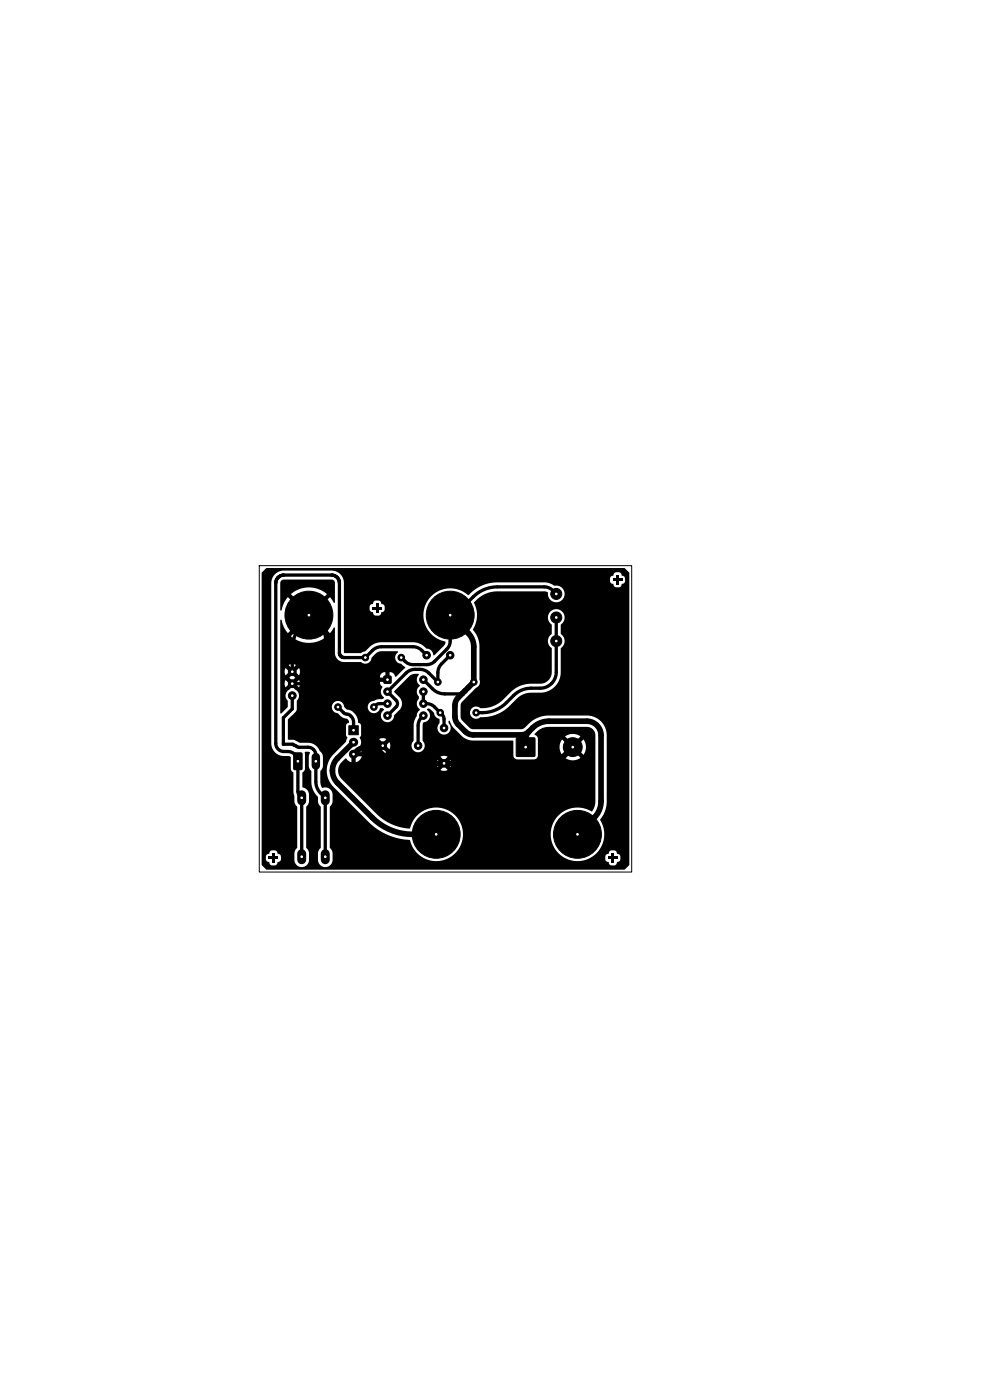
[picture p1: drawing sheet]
<svg xmlns="http://www.w3.org/2000/svg" width="210mm" height="297mm" viewBox="0 0 210 297" stroke-linecap="round" stroke-linejoin="round" font-family="sans-serif">
<path d="M59.7 123.2l.5-.2h10.4l.4 .6v4.2h-.2l-.8-1.1-2 2-.7-.7 2.1-2a5.9 5.9 0 0 0-7.7 0l2 2-.6 .7-2-2a7.5 7.5 0 0 0-1.4 2.8l-.2-.1v-5.7zM79.8 128h.4v2h-.4zM79 128.8h2v.5h-2zM130.8 122h.4v2h-.4zM130 122.8h2v.5h-2zM55.5 121.5l1.1-1h75.8l1.1 1.1v61.8l-1 1.1h-75.9l-1.1-1v-1.8h.9v.6a.75 .75 0 0 0 .7 .6l.2 .5 .4 .2h.8l.3-.4a.46 .46 0 0 1 .6-.5l.2-.4v-.6l-.4-.5a.46 .46 0 0 1-.5-.6l-.4-.2h-.5a1.01 1.01 0 0 0-.8 .7l-.4 .2-.2 .4h-.9v-58h2v34.1a2.67 2.67 0 0 0 2.8 2.6h.9l.5 .3v2.5l.5 .7v4.1l.2 .9v1.1l.2 .5 .4 .7v8.6l-.5 .9v2.1a1.56 1.56 0 0 0 1.6 1.2 1.56 1.56 0 0 0 1.5-1.5l-.1-1.8-.5-.9v-8.6l.5-.9v-2.1a2.12 2.12 0 0 0-1.4-1.3v-3l.6-.7 .1-3.7h.7l.3 .2-.3 .8v2l.1 .5 .4 .6v2.3a4.8 4.8 0 0 0 1.4 3.2l.1 1.2 .5 .9v8.6l-.5 .9-.1 1.8a1.56 1.56 0 0 0 1.6 1.5 1.56 1.56 0 0 0 1.6-1.5l-.1-1.8-.5-.9v-8.6l.5-.9v-2.1a1.83 1.83 0 0 0-2.2-1.1l-.3-1v-2.5l.1-.2h1.2v.3a4.9 4.9 0 0 0 1.4 3.2l7.4 7.4a14.2 14.2 0 0 0 8.9 4 5.7 5.7 0 0 0 8.8 3.3 5.7 5.7 0 0 0-.1-9.4 5.7 5.7 0 0 0-8.7 3.5 10.5 10.5 0 0 1-7.3-3.2l-7.3-7.3a2.49 2.49 0 0 1-.7-1.9h21.7l.7 .2 .9-.2-.8-.7-.8 .7h-21.7l.2-.7 .5-.8h20.2l.2 .9 .7-.8 .3 .1a.4 .4 0 0 0 .4 .3 .4 .4 0 0 0 .4-.4h.2l.8 .8 .2-.6-.2-.9-.8 .7h-.2a.4 .4 0 0 0-.4-.4 .4 .4 0 0 0-.4 .4h-.3l-.7-.7-.2 .6h-20.2l.9-.9 1.1 .8h1a1.74 1.74 0 0 0 1.3-1.2h16.7l.8 .8 .8-.8-.7-.2-.9 .2h-18v1.2h-.8v-1.4a.55 .55 0 0 0 .8 .1 .55 .55 0 0 0 0-.8h5l.7 .2 .9-.2-.8-.8-.8 .8h-5.1h1.4l-.5-1 .3-.5h3.1l.2 .9 .7-.9 .3 .1a.4 .4 0 0 0 .4 .4 .4 .4 0 0 0 .4-.4h.2l.8 .8 .2-.7-.2-.9-.8 .8-.2-.1a.4 .4 0 0 0-.4-.3 .4 .4 0 0 0-.4 .3h-.3l-.7-.7-.2 .7h-3.1l.1-.8-.2-.5h4l.8 .8 .8-.8-.7-.2-.9 .2h-4a.61 .61 0 0 1 .2-.9v-2.1l-.2-.3-.4-.2a2.8 2.8 0 0 0-2.5-2.8l-.5-.6a1.3 1.3 0 0 0-1.3-1.2 1.3 1.3 0 0 0-1.3 1.3 1.3 1.3 0 0 0 1.2 1.3l.9 .8 1.1 .4 .4 .4v.4l-.4 .2-.2 .4v2l.3 .6-.3 .9-2.8 2.7a4.9 4.9 0 0 0-1.3 3.3h-1.2l.4-.9v-2l-.2-.7-.3-.3a3.1 3.1 0 0 0-2.6-1.9h-1.9l-1.1-.6-1.3-.1v-4.2l1.7-1.9 .2-2.2a1.44 1.44 0 0 0-.4-2.3l-.6-.6-.6 .6a1.49 1.49 0 0 0-.4 2.4v1.3l-1.4 1.4-.1-.2v-6.3h.9l.2 .9 .7-.8h.3a.45 .45 0 0 0 .4 .5 .45 .45 0 0 0 .4-.5h.2l.8 .8 .2-.9-.2-.6-.8 .7h-.2a.45 .45 0 0 0-.4-.4 .45 .45 0 0 0-.4 .4h-.3l-.7-.7-.2 .6h-.9v-1.1h1.9l.6 .6 .6-.6-.1-.2h18.1v.1h1.1v-1.1h-.1a1.04 1.04 0 0 0-1 1h-18.1l-.5-.5-.6 .7h-1.9v-1.4h.9l.2 .9 .7-.9 .3 .2a.45 .45 0 0 0 .4 .3 .45 .45 0 0 0 .4-.4h.2l.8 .8 .2-.9-.2-.7-.8 .8-.2-.1a.45 .45 0 0 0-.4-.3 .45 .45 0 0 0-.4 .3h-.3l-.7-.7-.2 .7h-.9v-1.3h1.7l.8 .8 .8-.8-.7-.2-.9 .2h-1.7v-9.5l.2-.1a6 6 0 0 0 1.4 2.8l2-2 .6 .7-2 2 .2 .1a5.9 5.9 0 0 0 7.5-.1l-2.1-2 .7-.7 2 2 .8-1.1h.2l.1 5.5 .1 .7 .4 .5 .6 .4 .6 .1 3.8 .1a1.34 1.34 0 0 0 1.4 .2 1.34 1.34 0 0 0 .8-1.2l1-1 .7-.3 3.8-.1 .2 .2a1.38 1.38 0 0 0-.6 1.5 1.38 1.38 0 0 0 1.2 1l.9 .9-2 1.8h-.2a1.05 1.05 0 0 0-1.2-.9v1.5a.4 .4 0 0 0-.4-.3 .4 .4 0 0 0-.4 .4 .4 .4 0 0 0 .4 .4h-1.6l.1 .5 .4 .6a1.94 1.94 0 0 0 .3 2.4l-.3 .2h-.9l-.8 .4a1.34 1.34 0 0 0-1.4 1.3 1.34 1.34 0 0 0 1.2 1.4 1.34 1.34 0 0 0 1.5-1.2h.5l.2 .4a1.43 1.43 0 0 0 .2 2.5 1.43 1.43 0 0 0 2-1.4l1.1-1.1a1.94 1.94 0 0 0 0-2.7l-1.1-1.1v-.2l3.4-3.3 .8-.3h.9l.2 .1a1.57 1.57 0 0 0 .2 2.4 1.53 1.53 0 0 0-.2 2.3l-.1 .5a1.51 1.51 0 0 0 .3 2.3l-.6 .7-.1 .6-.6 1.2-.1 4.1a1.42 1.42 0 0 0 0 2 1.42 1.42 0 0 0 2.1-.1 1.42 1.42 0 0 0-.2-2l.2-3.7a2.64 2.64 0 0 0 1.4-1.3 2.27 2.27 0 0 0-.6-1.6l.2-.2h.2l1 .9a1.67 1.67 0 0 0 1.2 1.4v.8a1.42 1.42 0 0 0 0 2.1 1.42 1.42 0 0 0 2.1-.1 1.42 1.42 0 0 0-.2-2.1l.1-.3 .2-.1 .6 1.3 2 2 1.5 .8 9.3 .1 .1 3.3a.86 .86 0 0 0 .8 .7h3.7a.85 .85 0 0 0 .7-.8v-2h4.6l.1 1 .4 .8 1.3-1.3 .7 .7-1.3 1.3a2.8 2.8 0 0 0 3.2 0l-1.3-1.3 .7-.7 1.3 1.3a2.8 2.8 0 0 0 0-3.2l-1.3 1.3-.7-.7 1.3-1.3a2.8 2.8 0 0 0-3.2 0l1.3 1.3-.7 .7-1.3-1.3-.3 .5-.2 .9h-4.6v-1.8l-.7-.7 .4-.5a3.6 3.6 0 0 1 2.7-1.1h8a1.8 1.8 0 0 1 1.8 1.8v14a2.51 2.51 0 0 1-.9 2.1 5.7 5.7 0 0 0-8.6 5.1 5.7 5.7 0 0 0 8.9 4.5h2.7v.6a.75 .75 0 0 0 .7 .6l.2 .5 .4 .2h.8l.3-.4a.46 .46 0 0 1 .6-.5l.2-.4v-.6l-.4-.5a.46 .46 0 0 1-.5-.6l-.4-.2h-.5a1.01 1.01 0 0 0-.8 .7l-.4 .2-.2 .4h-2.7l.3-.2a5.9 5.9 0 0 0 1.3-7.7h.1a6 6 0 0 0 1.3-3.6v-14.4a4.2 4.2 0 0 0-4.1-4h-8.2a6 6 0 0 0-4.1 1.6l-1.1 1.1-.5 .2h-10.5l-.5-.2-1.6-1.6-.4-.7v-1.1h2v.2a1.35 1.35 0 0 0 2.3 .8 8.2 8.2 0 0 0 6.1-2.4l1.5-1.5a4.3 4.3 0 0 1 3.1-1.2h2.1a4.4 4.4 0 0 0 4.2-4.5v-5a1.86 1.86 0 0 0 0-3.1v-1.9a1.8 1.8 0 0 0 .3-2.7 1.8 1.8 0 0 0-2.8 .1 1.8 1.8 0 0 0 .5 2.7v1.9a1.87 1.87 0 0 0 0 3.1v5a2.46 2.46 0 0 1-2.4 2.4h-2.2a6.2 6.2 0 0 0-4 1.8l-1.6 1.6a6.2 6.2 0 0 1-4.9 1.8 1.3 1.3 0 0 0-1.4-.2 1.3 1.3 0 0 0-.8 1.1h-2l.1-1.8 .3-.5 2.9-2.9a1.32 1.32 0 0 0 .7-1.7v-6.9a6.3 6.3 0 0 0-1.4-3.8 6.1 6.1 0 0 0 .3-5.7l.5-.5a6.3 6.3 0 0 1 4.5-1.8h9.8l.8 .1a1.8 1.8 0 0 0 1.2 2.1 1.8 1.8 0 0 0 2.2-1 1.8 1.8 0 0 0-.8-2.3l-.7-.2a1.27 1.27 0 0 1-1.2-.3l-1.3-.4h-10.1a8.8 8.8 0 0 0-6.2 2.8 5.7 5.7 0 0 0-8.9 1.8 5.7 5.7 0 0 0 4.1 8.1l-.4 .8-1.9 2h-.3a1.56 1.56 0 0 0-1.5-1.4 3.7 3.7 0 0 0-2.8-1.4h-6.8a3.8 3.8 0 0 0-2.7 1.4l-.6 .6-.9 .3h-3.6v-9.8h5.4v.5a1.01 1.01 0 0 0 .7 .8l.2 .4 .4 .2h.6l.4-.2a.58 .58 0 0 1 .7-.7l.2-.4v-.6l-.4-.5a.46 .46 0 0 1-.5-.6l-.4-.2h-.5a1.01 1.01 0 0 0-.8 .7l-.4 .2-.2 .4h-5.4v-5.1l-.2-.9h56.6v.6a.75 .75 0 0 0 .7 .6l.2 .5 .4 .2h.8l.3-.4a.46 .46 0 0 1 .6-.5l.2-.4v-.6l-.4-.5a.46 .46 0 0 1-.5-.6l-.4-.2h-.5a1.01 1.01 0 0 0-.8 .7l-.4 .2-.2 .4h-56.6l-.9-1.1-1.2-.5-10.5-.1-1.1 .3-.8 .6-.6 .8-.2 1h-2zM57.7 181h.5v2h-.5zM57 181.7h2v.6h-2zM129.7 181h.5v2h-.5zM129 181.7h2v.6h-2z" fill="#000"/>
<g fill="#000" stroke="#000" stroke-width=".21">
<path d="M62.4 159.8l1.4-.1 .3 .2v3.2l-.2 .2h-1.4l-.2-.2zM74 154h2v1.9h-2zM81.5 143.5h1.4v1.4h-1.4zM109.6 156.6h3.8v3.8h-3.8z"/>
<circle cx="65.5" cy="130.5" r="5.1"/>
<circle cx="77.5" cy="139.5" r=".7"/>
<circle cx="80" cy="129" r=".25"/>
<circle cx="85.1" cy="139.5" r=".7"/>
<circle cx="90.5" cy="139" r=".8"/>
<circle cx="95.5" cy="130.5" r="5.1"/>
<circle cx="95.5" cy="139" r=".8"/>
<circle cx="118" cy="126" r="1.17"/>
<circle cx="118" cy="131" r="1.17"/>
<circle cx="118" cy="136" r="1.17"/>
<circle cx="131" cy="123" r=".25"/>
<circle cx="62" cy="147.6" r=".83"/>
<circle cx="62" cy="142.5" r=".83"/>
<circle cx="62" cy="145" r=".83"/>
<circle cx="71.7" cy="150" r=".7"/>
<circle cx="79.3" cy="150" r=".7"/>
<circle cx="81.2" cy="158.2" r=".8"/>
<circle cx="82.2" cy="146.7" r=".8"/>
<circle cx="82.2" cy="151.8" r=".8"/>
<circle cx="82.2" cy="149.3" r=".8"/>
<circle cx="88.7" cy="158.2" r=".8"/>
<circle cx="89.8" cy="149.3" r=".8"/>
<circle cx="89.8" cy="151.8" r=".8"/>
<circle cx="89.8" cy="146.7" r=".8"/>
<circle cx="89.8" cy="144.2" r=".8"/>
<circle cx="92.9" cy="144.7" r=".7"/>
<circle cx="93.4" cy="151.2" r=".7"/>
<circle cx="94.2" cy="154.4" r=".8"/>
<circle cx="100.5" cy="144.7" r=".7"/>
<circle cx="101" cy="151.2" r=".7"/>
<circle cx="121.5" cy="158.5" r="2"/>
<circle cx="92.5" cy="177" r="5.1"/>
<circle cx="94.2" cy="161.9" r=".8"/>
<circle cx="122.5" cy="177" r="5.1"/>
<circle cx="58" cy="182" r=".25"/>
<circle cx="130" cy="182" r=".25"/>
</g>
<path d="M67 160.6v1.8" fill="none" stroke="#000" stroke-width="1.8"/>
<path d="M75 157.5h.1M75 160h.1M64 168.6v1.3M69 168.6v1.3M64 181.1v1.3M69 181.1v1.3" fill="none" stroke="#000" stroke-width="1.9"/>
<g fill="none" stroke="#000" stroke-width=".7">
<path d="M68.5 133.5l-3-3a9.9 9.9 0 0 0-3.5 7.5v4.5M69.3 139.4l-5.6 5.6h-1.7M72 138.5v-14.8a1.66 1.66 0 0 0-1.7-1.7h-10.1a1.71 1.71 0 0 0-1.7 1.7v34a1.71 1.71 0 0 0 1.7 1.7h1l.7 .2 1.3 1.1v7.3l.2 .6 .5 .6 .1 .6v11.9M72 138.5h.1M72 138.5a1 1 0 0 0 1 1h4.5l1.5-1.5a2.72 2.72 0 0 1 1.9-.8h6.7a2.72 2.72 0 0 1 1.9 .8l1 1M95.5 135.6a2.58 2.58 0 0 1-.7 2.1l-2.7 2.7-1.2 .6-3.9-.1-.8-.3-1.1-1.1M95.5 139l-1.8 1.8a2.72 2.72 0 0 0-.8 1.9v2l-1.9-1.9a2.72 2.72 0 0 0-1.9-.8h-1a2.72 2.72 0 0 0-2 .8l-3.9 3.9 1.8 1.9a1 1 0 0 1 0 1.4l-1.8 1.8M118 126l-1.3-1.2-1-.3h-10.2a7.2 7.2 0 0 0-5.1 2.1l-3.9 3.9M118 131v11.6a3.4 3.4 0 0 1-3.4 3.4h-1.9a5.2 5.2 0 0 0-3.7 1.5l-1.6 1.6a7.7 7.7 0 0 1-6.4 2.1M62 147.6v2.8l-1.9 1.9v5.6h2l1.2 .6h2a1.66 1.66 0 0 1 1.7 1.7v5.6a3.4 3.4 0 0 0 1 2.5l1 1v12.4M71.7 150l1.3 1.3 .6 .2a1.69 1.69 0 0 1 1.4 1.7v1.7M73.9 144l.4 .2"/>
<path d="M73.9 144.4l-.1 .1M73.9 144.4v.5M74.3 144.2h7.9M74.3 144.2l-.4 .2M75.6 159.4l-.6 .6M79.8 158.4l.2 .5-.5-.2zM82.2 149.3h-2l-.9 .7M89.8 151.8a2.68 2.68 0 0 0-1.1 2.1v4.3M89.8 146.7v2.3l.2 .2a3.3 3.3 0 0 1 2.2 .8l1.9 2 .1 2.4M89.8 144.2l2 1.9a3.6 3.6 0 0 0 2.5 1.1l3.8-.1M110.5 155.9a1 1 0 0 1 1 1v1.6M87.5 177h5"/>
<path d="M126.1 173.4l-3.6 3.6"/>
</g>
<path d="M68.5 133.5a2.72 2.72 0 0 1 .8 1.9v4l4.6 4.6v.4M95.5 130.5l3.8 3.8a4.1 4.1 0 0 1 1.2 2.9v7.5l-3.3 3.3-.6 .9-.1 .8v2.5l.4 1.2 2 1.9 .5 .4 .8 .2h10.5l.8-.2 .7-.5M73.9 144.9l.1 .5 .6 .9v1.7a2.72 2.72 0 0 0 .8 1.9l1.4 1.4 1.2 .3 1 1a2.72 2.72 0 0 1 .8 1.9v3.9l.2-.2M75 157.5l-3.4 3.4a3.7 3.7 0 0 0 0 5.2l7.4 7.4a12.1 12.1 0 0 0 8.5 3.5M79.5 158.7h-2.7l-1.2 .7M79.8 157.9l.2 .3M80 158.2h1.2M112.2 155.2l-.5 .7-.2 1M112.2 155.2a5.3 5.3 0 0 1 4.2-2.2h8.1a3 3 0 0 1 3 3v14a4.8 4.8 0 0 1-1.4 3.4M121.5 158.5l-2.9 2.9-.5 .3-.8 .2h-32.3a4.8 4.8 0 0 1-3.4-1.4l-1.6-1.6" fill="none" stroke="#000" stroke-width="1.2"/>
<path d="M55 120h79v65h-79z" fill="none" stroke="#000" stroke-width=".21"/>
<g fill="#fff" stroke="#fff" stroke-width=".21">
<circle cx="79.3" cy="150" r=".17"/>
<circle cx="71.7" cy="150" r=".17"/>
<circle cx="122.5" cy="177" r=".18"/>
<circle cx="92.5" cy="177" r=".18"/>
<circle cx="77.5" cy="139.5" r=".17"/>
<circle cx="85.1" cy="139.5" r=".17"/>
<circle cx="90.5" cy="139" r=".17"/>
<circle cx="95.5" cy="139" r=".17"/>
<circle cx="92.9" cy="144.7" r=".17"/>
<circle cx="100.5" cy="144.7" r=".17"/>
<circle cx="111.5" cy="158.5" r=".18"/>
<circle cx="121.5" cy="158.5" r=".18"/>
<circle cx="62" cy="147.6" r=".17"/>
<circle cx="62" cy="145" r=".17"/>
<circle cx="62" cy="142.5" r=".17"/>
<circle cx="101" cy="151.2" r=".17"/>
<circle cx="93.4" cy="151.2" r=".17"/>
<circle cx="81.2" cy="158.2" r=".18"/>
<circle cx="88.7" cy="158.2" r=".17"/>
<circle cx="63.2" cy="161.5" r=".17"/>
<circle cx="67" cy="161.5" r=".17"/>
<circle cx="94.2" cy="154.4" r=".17"/>
<circle cx="94.2" cy="161.9" r=".18"/>
<circle cx="69" cy="169.3" r=".17"/>
<circle cx="69" cy="181.7" r=".17"/>
<circle cx="64" cy="169.3" r=".17"/>
<circle cx="64" cy="181.7" r=".17"/>
<circle cx="118" cy="126" r=".17"/>
<circle cx="118" cy="131" r=".17"/>
<circle cx="118" cy="136" r=".17"/>
<circle cx="95.5" cy="130.5" r=".17"/>
<circle cx="65.5" cy="130.5" r=".17"/>
<circle cx="82.2" cy="144.2" r=".18"/>
<circle cx="82.2" cy="146.7" r=".18"/>
<circle cx="82.2" cy="149.3" r=".18"/>
<circle cx="82.2" cy="151.8" r=".18"/>
<circle cx="89.8" cy="151.8" r=".18"/>
<circle cx="89.8" cy="149.3" r=".18"/>
<circle cx="89.8" cy="146.7" r=".18"/>
<circle cx="89.8" cy="144.2" r=".18"/>
<circle cx="75" cy="154.9" r=".17"/>
<circle cx="75" cy="157.5" r=".17"/>
<circle cx="75" cy="160" r=".17"/>
</g>
</svg>
